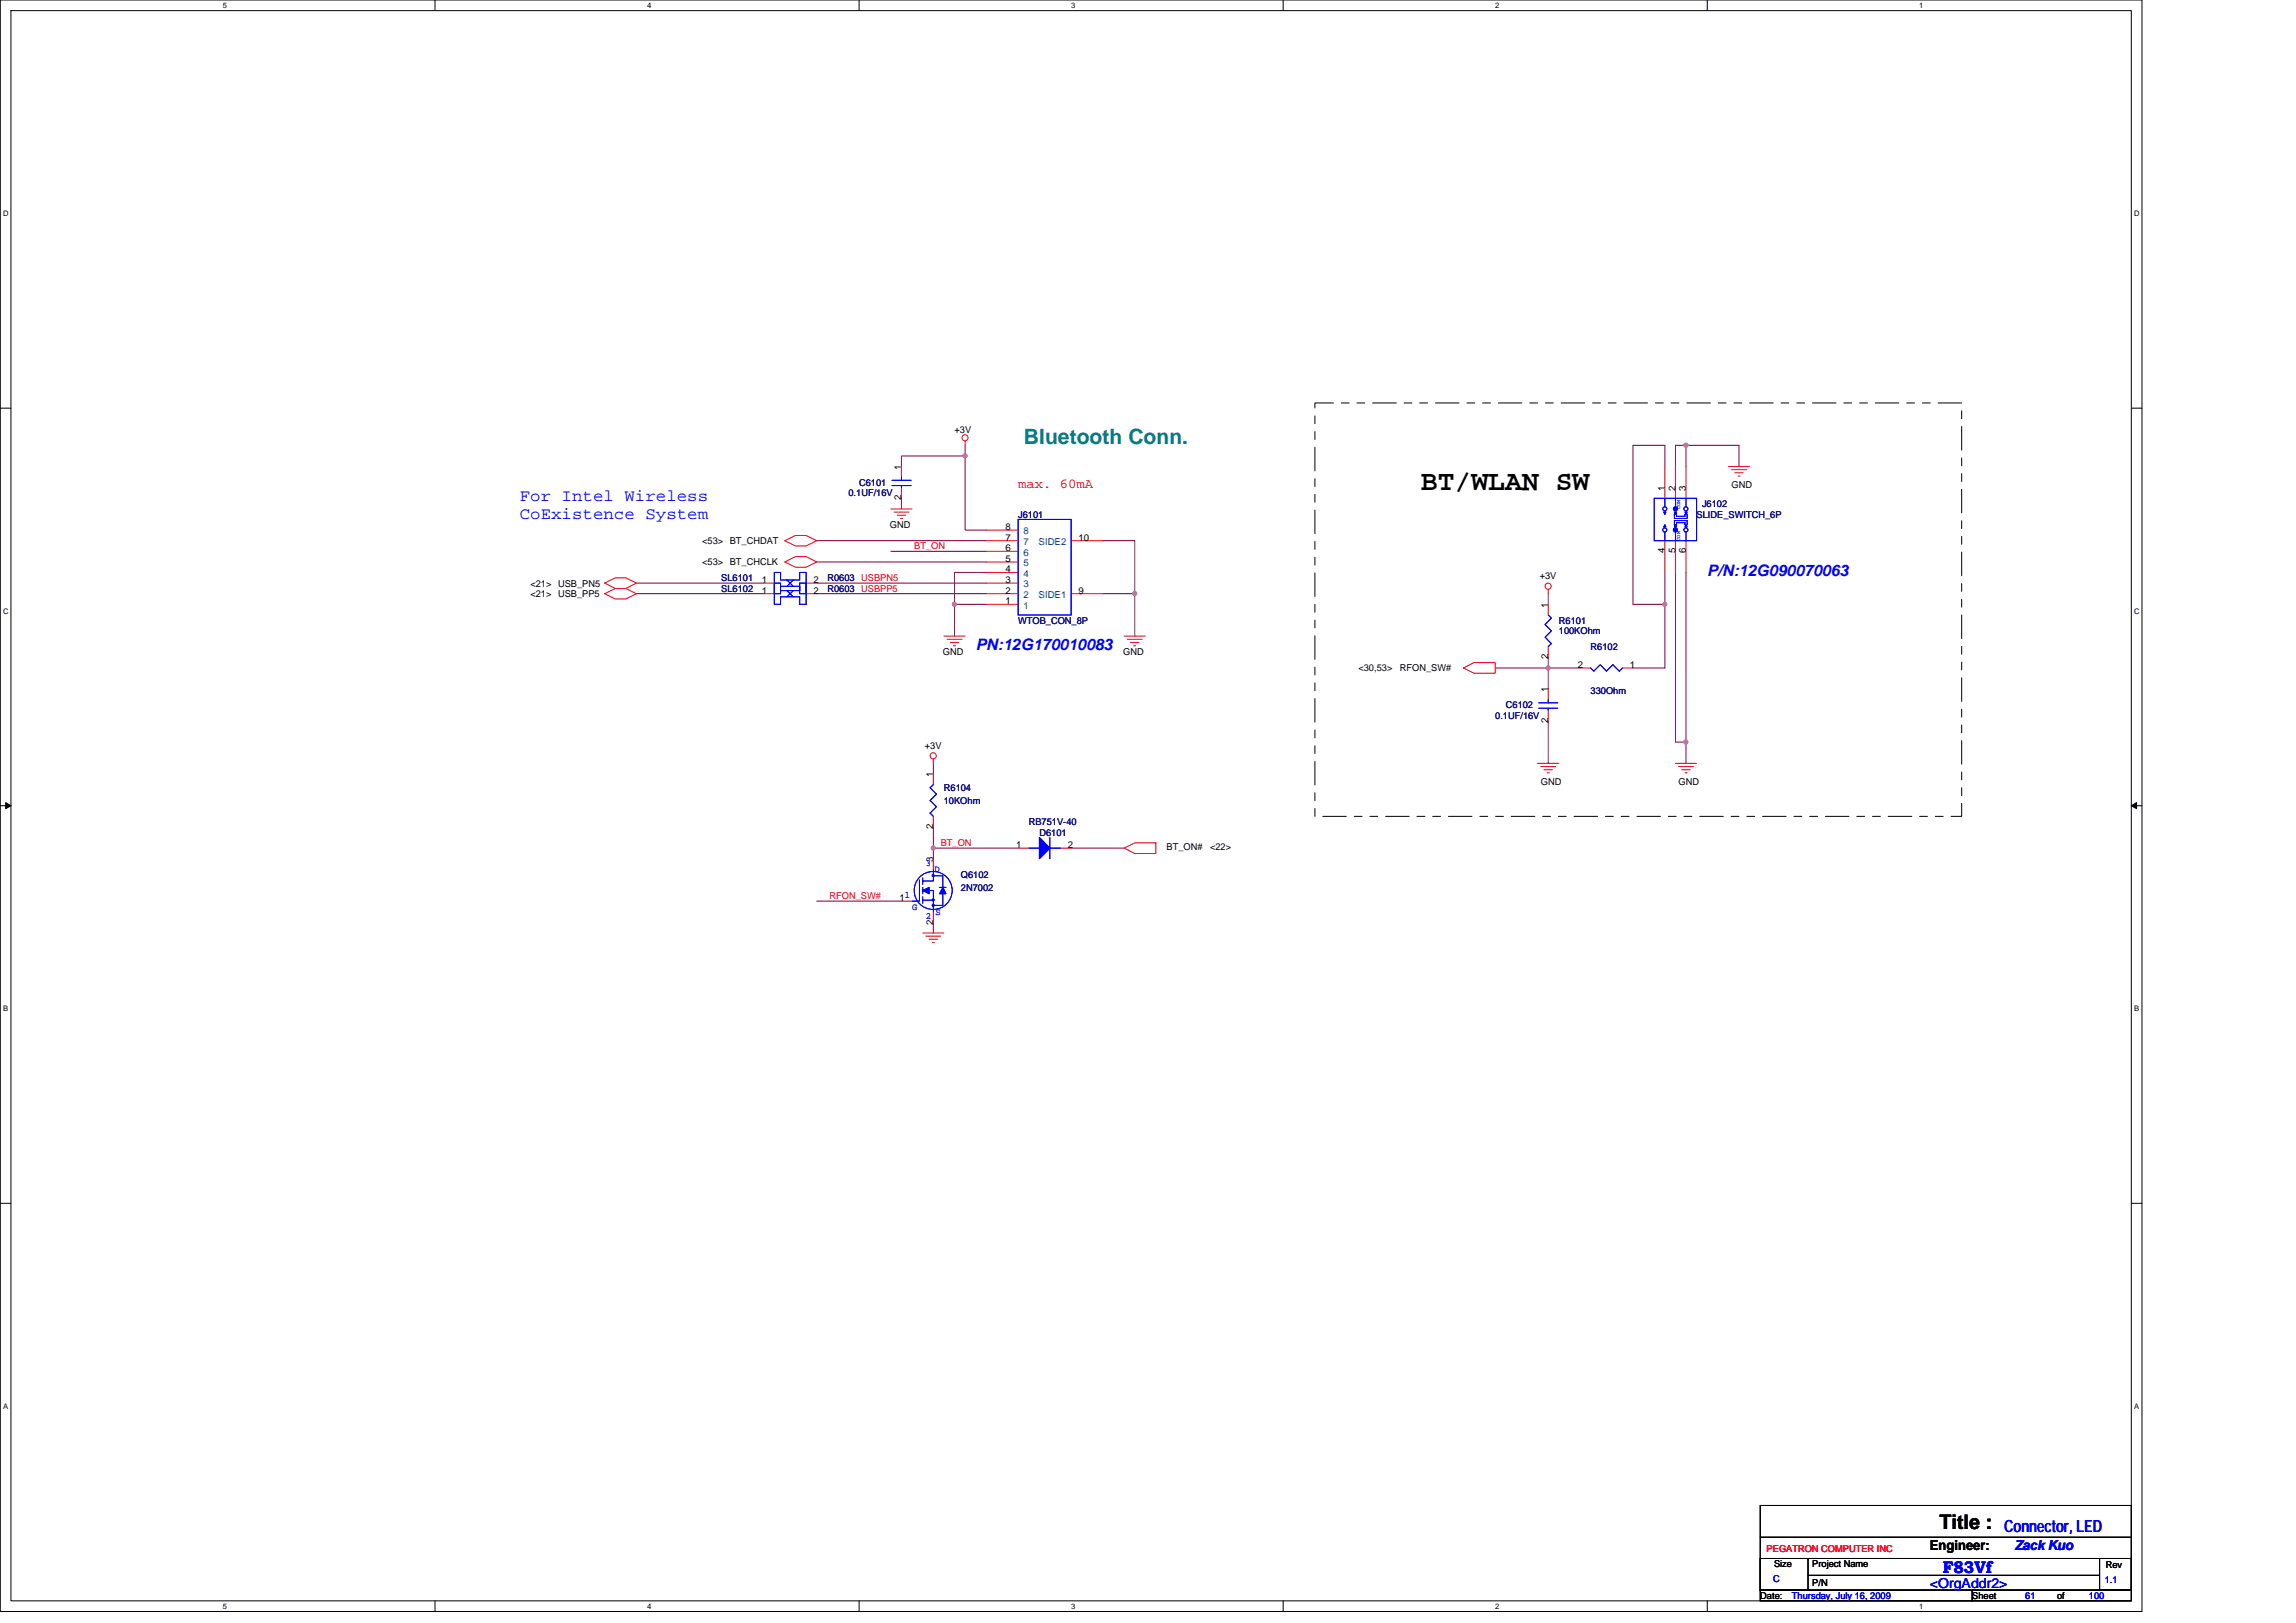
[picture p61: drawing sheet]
<svg xmlns="http://www.w3.org/2000/svg" width="297mm" height="210mm" viewBox="0 0 297 210" stroke-linecap="round" stroke-linejoin="round" font-family="sans-serif">
<defs><g id="words">
<text font-size="3.7" x="183.8" y="63.4">BT/WLAN SW</text>
<text font-size="2.7" fill="#008080" x="132.5" y="57.4">Bluetooth Conn.</text>
<text font-size="2.6" x="250.9" y="197.9">Title :</text>
<g font-size="2.2" fill="#00f">
<text x="67.2" y="64.8">For Intel Wireless</text>
<text x="67.2" y="67.2">CoExistence System</text>
<text x="251.3" y="203.5">F83Vf</text>
<text x="259.3" y="198.2">Connector, LED</text>
</g>
<g font-size="2.1" fill="#00f">
<text x="220.9" y="74.6">P/N:12G090070063</text>
<text x="126.2" y="84.2">PN:12G170010083</text>
</g>
<text font-size="1.8" fill="#f00" x="131.7" y="63.1">max. 60mA</text>
<text font-size="1.8" x="249.7" y="200.5">Engineer:</text>
<g font-size="1.8" fill="#00f">
<text x="260.6" y="200.5">Zack Kuo</text>
<text x="249.7" y="205.4">&lt;OrgAddr2&gt;</text>
</g>
<g font-size="1.2">
<text x="123.5" y="56">+3V</text>
<text x="116.6" y="64.7" transform="rotate(-90 116.6 64.7)">2</text>
<text x="116.6" y="60.8" transform="rotate(-90 116.6 60.8)">1</text>
<text x="215.4" y="63.5" transform="rotate(-90 215.4 63.5)">1</text>
<text x="216.7" y="63.5" transform="rotate(-90 216.7 63.5)">2</text>
<text x="218.1" y="63.5" transform="rotate(-90 218.1 63.5)">3</text>
<text x="224" y="63.1">GND</text>
<text x="90.8" y="70.4">&lt;53&gt; BT_CHDAT</text>
<text x="115.1" y="68.3">GND</text>
<text x="130.1" y="68.6">8</text>
<text x="130.1" y="69.9">7</text>
<text x="130.1" y="71.3">6</text>
<text x="139.5" y="69.9">10</text>
<text x="215.4" y="71.6" transform="rotate(-90 215.4 71.6)">4</text>
<text x="216.7" y="71.6" transform="rotate(-90 216.7 71.6)">5</text>
<text x="218.1" y="71.6" transform="rotate(-90 218.1 71.6)">6</text>
<text x="68.6" y="75.9">&lt;21&gt; USB_PN5</text>
<text x="68.6" y="77.3">&lt;21&gt; USB_PP5</text>
<text x="90.8" y="73.1">&lt;53&gt; BT_CHCLK</text>
<text x="98.5" y="75.4">1</text>
<text x="98.5" y="76.8">1</text>
<text x="105.2" y="75.4">2</text>
<text x="105.2" y="76.8">2</text>
<text x="130.1" y="72.7">5</text>
<text x="130.1" y="74">4</text>
<text x="130.1" y="75.4">3</text>
<text x="130.1" y="76.8">2</text>
<text x="139.5" y="76.8">9</text>
<text x="199.2" y="74.9">+3V</text>
<text x="130.1" y="78.2">1</text>
<text x="200.3" y="78.6" transform="rotate(-90 200.3 78.6)">1</text>
<text x="122" y="84.8">GND</text>
<text x="145.3" y="84.8">GND</text>
<text x="175.7" y="86.8">&lt;30,53&gt;</text>
<text x="181.1" y="86.8">RFON_SW#</text>
<text x="200.3" y="89.6" transform="rotate(-90 200.3 89.6)">1</text>
<text x="200.3" y="85.3" transform="rotate(-90 200.3 85.3)">2</text>
<text x="204.1" y="86.4">2</text>
<text x="210.9" y="86.4">1</text>
<text x="200.3" y="93.6" transform="rotate(-90 200.3 93.6)">2</text>
<text x="119.7" y="96.9">+3V</text>
<text x="120.7" y="100.5" transform="rotate(-90 120.7 100.5)">1</text>
<text x="199.3" y="101.5">GND</text>
<text x="217.2" y="101.5">GND</text>
<text x="120.7" y="107.3" transform="rotate(-90 120.7 107.3)">2</text>
<text x="120.7" y="111.5" transform="rotate(-90 120.7 111.5)">3</text>
<text x="131.5" y="109.7">1</text>
<text x="138.2" y="109.7">2</text>
<text x="150.9" y="110">BT_ON#</text>
<text x="156.5" y="110">&lt;22&gt;</text>
<text x="116.4" y="116.6">1</text>
<text x="120.7" y="119.6" transform="rotate(-90 120.7 119.6)">2</text>
<text x="229.5" y="202.8">Size</text>
<text x="234.5" y="202.8">Project Name</text>
<text x="272.4" y="202.9">Rev</text>
<text x="227.7" y="206.9">Date:</text>
<text x="234.5" y="205.2">P/N</text>
<text x="255.2" y="206.9">Sheet</text>
<text x="266.1" y="206.9">of</text>
</g>
<g font-size="1.2" fill="#000080">
<text x="109.8" y="64.2">0.1UF/16V</text>
<text x="111.1" y="62.8">C6101</text>
<text x="220.2" y="65.6">J6102</text>
<text x="131.7" y="67">J6101</text>
<text x="219.5" y="67">SLIDE_SWITCH_6P</text>
<text x="93.3" y="75.2">SL6101</text>
<text x="93.3" y="76.6">SL6102</text>
<text x="107" y="75.2">R0603 USBPN5</text>
<text x="107" y="76.6">R0603 USBPP5</text>
<text x="131.7" y="80.7">WTOB_CON_8P</text>
<text x="201.7" y="80.7">R6101</text>
<text x="201.7" y="82">100KOhm</text>
<text x="205.8" y="84.1">R6102</text>
<text x="205.8" y="89.7">330Ohm</text>
<text x="193.4" y="93">0.1UF/16V</text>
<text x="194.8" y="91.7">C6102</text>
<text x="122.1" y="102.3">R6104</text>
<text x="122.1" y="104">10KOhm</text>
<text x="133.1" y="106.7">RB751V-40</text>
<text x="124.3" y="113.6">Q6102</text>
<text x="134.5" y="108.1">D6101</text>
<text x="124.3" y="115.3">2N7002</text>
</g>
<g font-size="1.2" fill="#f00">
<text x="118.3" y="71.1">BT_ON</text>
<text x="121.7" y="109.5">BT_ON</text>
<text x="107.3" y="116.3">RFON_SW#</text>
<text x="228.6" y="200.8">PEGATRON COMPUTER INC</text>
</g>
<g font-size="1.2" fill="#004080">
<text x="132.4" y="69.2">8</text>
<text x="132.4" y="70.5">7</text>
<text x="132.4" y="71.9">6</text>
<text x="134.4" y="70.5">SIDE2</text>
<text x="132.4" y="73.3">5</text>
<text x="132.4" y="74.6">4</text>
<text x="132.4" y="76">3</text>
<text x="132.4" y="77.4">2</text>
<text x="134.4" y="77.4">SIDE1</text>
<text x="132.4" y="78.8">1</text>
</g>
<g font-size="1.2" fill="#00f">
<text x="119.8" y="112.1">3</text>
<text x="120.9" y="112.8">D</text>
<text x="117" y="116.2">1</text>
<text x="118" y="117.7">G</text>
<text x="119.8" y="118.9">2</text>
<text x="121" y="118.4">S</text>
<text x="229.4" y="204.7">C</text>
<text x="231.8" y="206.9">Thursday, July 16, 2009</text>
<text x="262" y="206.9">61</text>
<text x="270.3" y="206.9">100</text>
<text x="272.3" y="204.8">1.1</text>
</g>
<g font-size="1">
<text x="28.8" y="1">5</text>
<text x="83.7" y="1">4</text>
<text x="138.6" y="1">3</text>
<text x="193.4" y="1">2</text>
<text x="248.3" y="1">1</text>
<text x=".4" y="28">D</text>
<text x="276.1" y="28">D</text>
<text x=".4" y="79.4">C</text>
<text x="276.1" y="79.4">C</text>
<text x=".4" y="130.9">B</text>
<text x="276.1" y="130.9">B</text>
<text x=".4" y="182.3">A</text>
<text x="276.1" y="182.3">A</text>
<text x="28.8" y="208.2">5</text>
<text x="83.7" y="208.2">4</text>
<text x="138.6" y="208.2">3</text>
<text x="193.4" y="208.2">2</text>
<text x="248.3" y="208.2">1</text>
</g>
<g font-size=".7" fill="#00f">
<text x="217.4" y="65.8" transform="rotate(-90 217.4 65.8)">COM</text>
<text x="217.4" y="70" transform="rotate(-90 217.4 70)">COM</text>
</g>
</g></defs>
<path d="M0 0h277.1v208.5h-277.1zM1.4 1.4h274.3v205.7h-274.3z" fill="none" stroke="#000" stroke-width=".13"/>
<g fill="#fff">
<path d="M28.8 .1h.6v1.1h-.6z"/>
<path d="M28.8 207.3h.6v1.1h-.6z"/>
</g>
<path d="M56.3 0v1.4M56.3 207.1v1.4" fill="none" stroke="#000" stroke-width=".13"/>
<g fill="#fff">
<path d="M83.7 .1h.6v1.1h-.6z"/>
<path d="M83.7 207.3h.6v1.1h-.6z"/>
</g>
<path d="M111.1 0v1.4M111.1 207.1v1.4" fill="none" stroke="#000" stroke-width=".13"/>
<g fill="#fff">
<path d="M138.6 .1h.5v1.1h-.5z"/>
<path d="M138.6 207.3h.5v1.1h-.5z"/>
</g>
<path d="M166 0v1.4M166 207.1v1.4" fill="none" stroke="#000" stroke-width=".13"/>
<g fill="#fff">
<path d="M193.4 .1h.6v1.1h-.6z"/>
<path d="M193.4 207.3h.6v1.1h-.6z"/>
</g>
<path d="M220.9 0v1.4M220.9 207.1v1.4" fill="none" stroke="#000" stroke-width=".13"/>
<g fill="#fff">
<path d="M248.3 .1h.6v1.1h-.6z"/>
<path d="M248.3 207.3h.6v1.1h-.6z"/>
<path d="M.4 27.1h.7v1.1h-.7z"/>
<path d="M276.1 27.1h.7v1.1h-.7z"/>
<path d="M.4 78.5h.7v1.1h-.7z"/>
<path d="M276.1 78.5h.7v1.1h-.7z"/>
</g>
<path d="M0 52.8h1.4M275.7 52.8h1.4" fill="none" stroke="#000" stroke-width=".13"/>
<g fill="#fff">
<path d="M.4 130h.7v1.1h-.7z"/>
<path d="M276.1 130h.7v1.1h-.7z"/>
</g>
<path d="M0 104.2h1.4M275.7 104.2h1.4" fill="none" stroke="#000" stroke-width=".13"/>
<path d="M.7 103.8l.7 .4-.7 .4zM275.7 104.2l.7-.4v.8z" fill="#000" stroke="#000" stroke-width=".13"/>
<g fill="#fff">
<path d="M.4 181.4h.7v1.1h-.7z"/>
<path d="M276.1 181.4h.7v1.1h-.7z"/>
</g>
<path d="M0 155.7h1.4M275.7 155.7h1.4M227.7 194.8h48v10.9h-48zM227.7 198.9h48M227.7 201.6h6.2v4.1h-6.2zM227.7 205.7h27.5v1.4h-27.5zM233.9 203.8h37.7M234 201.6h37.6M255.2 205.7h20.5v1.4h-20.5zM271.6 201.6h4.1v4.1h-4.1z" fill="none" stroke="#000" stroke-width=".13"/>
<g fill="none" stroke="#800040" stroke-width=".13">
<path d="M124.9 59v9.6h2.7M124.9 57.6v1.4h-8.3v1.3M218.1 57.6h6.9v2.7M218.1 57.6h-1.3v2.7M218.1 57.6v2.7M82.3 75.4h16.5M82.3 76.8h16.5M105.7 76.8h21.9M105.7 75.4h21.9M105.7 72.7h21.9M105.7 70h21.9M115.2 71.3h12.4"/>
<path d="M116.6 64.5v1.3M127.6 74.1h-4.1v4.1M127.6 78.2h-4.1v4.1M142.7 76.8h4.1v5.5M142.7 70h4.1v6.8M200.3 76.8v1.4M215.4 74.1v4.1M215.4 78.2v8.2h-4.1M215.4 60.3v-2.7h-4.1v20.6h4.1M216.8 74.1v21.9h1.3M218.1 74.1v21.9M120.8 98.8v1.3"/>
<path d="M193.4 86.4h6.9M200.3 86.4v2.8M200.3 93.3v5.5M200.3 85v1.4M200.3 86.4h4.1M218.1 96v2.8M105.7 116.6h10.9M120.8 109.7v1.4M120.8 119.3v1.4M120.8 107v2.7M120.8 109.7h10.9M138.6 109.7h6.8"/>
</g>
<g fill="#f0f" stroke="#f0f" stroke-width=".13">
<circle cx="123.5" cy="78.2" r=".27"/>
<circle cx="124.8" cy="59" r=".27"/>
<circle cx="146.8" cy="76.8" r=".27"/>
<circle cx="215.4" cy="78.2" r=".27"/>
<circle cx="200.3" cy="86.4" r=".27"/>
<circle cx="218.1" cy="96" r=".27"/>
<circle cx="218.1" cy="57.6" r=".27"/>
<circle cx="120.7" cy="109.7" r=".27"/>
</g>
<g fill="none" stroke="#f00" stroke-width=".13">
<path d="M124.9 57.1v.5M78.2 75.4l1.4-.6h1.4l1.3 .6-1.3 .7h-1.4zM78.2 76.8l1.4-.7h1.4l1.3 .7-1.3 .7h-1.4zM98.8 75.4h1.4M98.8 76.8h1.4M101.5 70l1.4-.7h1.4l1.4 .7-1.4 .6h-1.4zM101.5 72.7l1.4-.7h1.4l1.4 .7-1.4 .7h-1.4zM104.3 75.4h1.4M104.3 76.8h1.4M115.2 65.8h2.8M115.7 66.3h1.9M116.1 66.7h1.1"/>
<path d="M116.5 67.1h.3M116.6 60.3v1.4M116.6 63.1v1.4M127.6 75.4h4.1M127.6 76.8h4.1M127.6 68.6h4.1M127.6 70h4.1M127.6 71.3h4.1M127.6 72.7h4.1M127.6 74.1h4.1M127.6 78.2h4.1M138.6 76.8h4.1"/>
<path d="M138.6 70h4.1M200.3 76.3v.5M200.3 78.2v1.4M215.4 60.3v4.2M215.4 70v4.1M216.8 60.3v4.2M216.8 70v4.1M218.1 60.3v4.2M218.1 70v4.1M223.6 60.3h2.8M224 60.8h2M224.4 61.2h1.1"/>
<path d="M224.9 61.6h.2M120.8 98.2v.6M122.1 82.3h2.8M122.5 82.7h2M122.9 83.1h1.1M123.4 83.5h.2M145.4 82.3h2.8M145.8 82.7h2M146.3 83.1h1.1M146.7 83.5h.2M189.3 86.4l1.4-.7h2.7v1.4h-2.7zM198.9 98.8h2.8"/>
<path d="M199.3 99.2h1.9M199.7 99.6h1.1M200.2 100h.2M200.3 83.7v1.3M200.3 89.2v1.3M200.3 91.9v1.4M204.4 86.4h1.4M209.9 86.4h1.4M216.8 98.8h2.7M217.2 99.2h1.9M217.6 99.6h1.1M218 100h.3"/>
<path d="M116.6 116.6h1.4M120.8 100.1v1.4M120.8 105.6v1.4M120.8 111.1v1.4M120.8 118v1.3M131.7 109.7h1.4M137.2 109.7h1.4M145.4 109.7l1.4-.6h2.7v1.3h-2.7zM119.4 120.7h2.7M119.8 121.1h1.9M120.2 121.5h1.1M120.6 121.9h.3"/>
<circle cx="124.8" cy="56.6" r=".4"/>
<circle cx="200.3" cy="75.8" r=".4"/>
<circle cx="120.7" cy="97.8" r=".4"/>
</g>
<path d="M170.1 52.1h83.7v53.5h-83.7z" fill="none" stroke="#000" stroke-width=".13" stroke-dasharray="3 1 1 1 1 1"/>
<g fill="none" stroke="#00f" stroke-width=".13">
<path d="M100.2 74.1h.8v.9h2.5v-.9h.8v2.7h-.8v-.9h-2.5v.9h-.8zM100.2 75.4h.8v1h2.5v-1h.8v2.8h-.8v-1h-2.5v1h-.8zM101.8 75l.8 .9M101.8 76.4l.8 .8M102.6 75l-.8 .9M102.6 76.4l-.8 .8M115.4 62.1h2.5M115.4 62.8h2.5M116.6 61.7v.4M116.6 62.8v.3M131.7 67.2h6.9v12.4h-6.9zM200.3 79.6l.4 .4-.8 .8 .8 .8-.8 .8 .8 .9-.4 .4"/>
<path d="M214 64.5h5.5v5.5h-5.5zM215.4 66.3v.2M215.4 67.9v.3M215.4 68.9v1.1M215.4 64.5v1.1M216.6 66.5h.3v.3h1.1v-.3h.3v.6h-1.7zM216.6 67.4h1.7v.5h-.3v-.3h-1.1v.3h-.3zM216.8 66.3v.2M216.8 67.9v.3M216.8 68.9v1.1M216.8 64.5v1.1M218.1 67.9v.3"/>
<path d="M218.1 66.3v.2M218.1 68.9v1.1M218.1 64.5v1.1M199.1 90.9h2.4M199.1 91.6h2.4M200.3 90.5v.4M200.3 91.6v.3M205.8 86.4l.4 .4 .8-.8 .8 .8 .9-.8 .8 .8 .4-.4M119 113.9v2.7h-1M119.4 114.8v.8M119.4 113.6v.8M119.4 116v.9"/>
<path d="M119.4 116.5h1.4v1.5M119.4 115.2h1.4v1.3M120.8 113.3h1.2v3.8h-1.2M120.8 112.5v1.5h-1.4M120.8 101.5l-.5 .4 .9 .8-.9 .9 .9 .8-.9 .8 .5 .4M121.6 114.8h.8M133.1 109.7h1.4M135.8 108.4v2.7M135.8 109.7h1.4"/>
<circle cx="215.4" cy="65.8" r=".27"/>
<circle cx="215.4" cy="68.6" r=".27"/>
<circle cx="218.1" cy="65.8" r=".27"/>
<circle cx="218.1" cy="68.6" r=".27"/>
<circle cx="120.7" cy="115.2" r="2.46"/>
</g>
<g fill="#00f" stroke="#00f" stroke-width=".13">
<path d="M120.6 113.2h.2v.2h-.2z" fill-rule="evenodd"/>
<path d="M120.6 116.3h.2v.2h-.2z" fill-rule="evenodd"/>
<path d="M120.6 117h.2v.2h-.2z" fill-rule="evenodd"/>
<path d="M122 114.8l.4 .8h-.8z" fill-rule="evenodd"/>
<path d="M119.4 115.2l.8-.4v.8z" fill-rule="evenodd"/>
<path d="M120.6 113.2h.2v.2h-.2z" fill-rule="evenodd"/>
<path d="M120.6 116.3h.2v.2h-.2z" fill-rule="evenodd"/>
<path d="M120.6 117h.2v.2h-.2z" fill-rule="evenodd"/>
<path d="M122 114.8l.4 .8h-.8z" fill-rule="evenodd"/>
<path d="M119.4 115.2l.8-.4v.8z" fill-rule="evenodd"/>
<path d="M215.4 67.9l.1 .3h-.3z" fill-rule="evenodd"/>
<path d="M216.8 67.9l.1 .3h-.3z" fill-rule="evenodd"/>
<path d="M215.2 66.3h.3l-.1 .2z" fill-rule="evenodd"/>
<path d="M216.6 66.3h.3l-.1 .2z" fill-rule="evenodd"/>
<path d="M218 66.3h.3l-.2 .2z" fill-rule="evenodd"/>
<path d="M218.1 67.9l.2 .3h-.3z" fill-rule="evenodd"/>
<path d="M215.4 67.9l.1 .3h-.3z" fill-rule="evenodd"/>
<path d="M216.8 67.9l.1 .3h-.3z" fill-rule="evenodd"/>
<path d="M215.2 66.3h.3l-.1 .2z" fill-rule="evenodd"/>
<path d="M216.6 66.3h.3l-.1 .2z" fill-rule="evenodd"/>
<path d="M218 66.3h.3l-.2 .2z" fill-rule="evenodd"/>
<path d="M218.1 67.9l.2 .3h-.3z" fill-rule="evenodd"/>
<path d="M134.5 108.4l1.3 1.3-1.3 1.4z" fill-rule="evenodd"/>
<path d="M134.5 108.4l1.3 1.3-1.3 1.4z" fill-rule="evenodd"/>
<circle cx="216.8" cy="65.8" r=".27"/>
<circle cx="216.8" cy="68.6" r=".27"/>
</g>
<use href="#words"/>
</svg>
